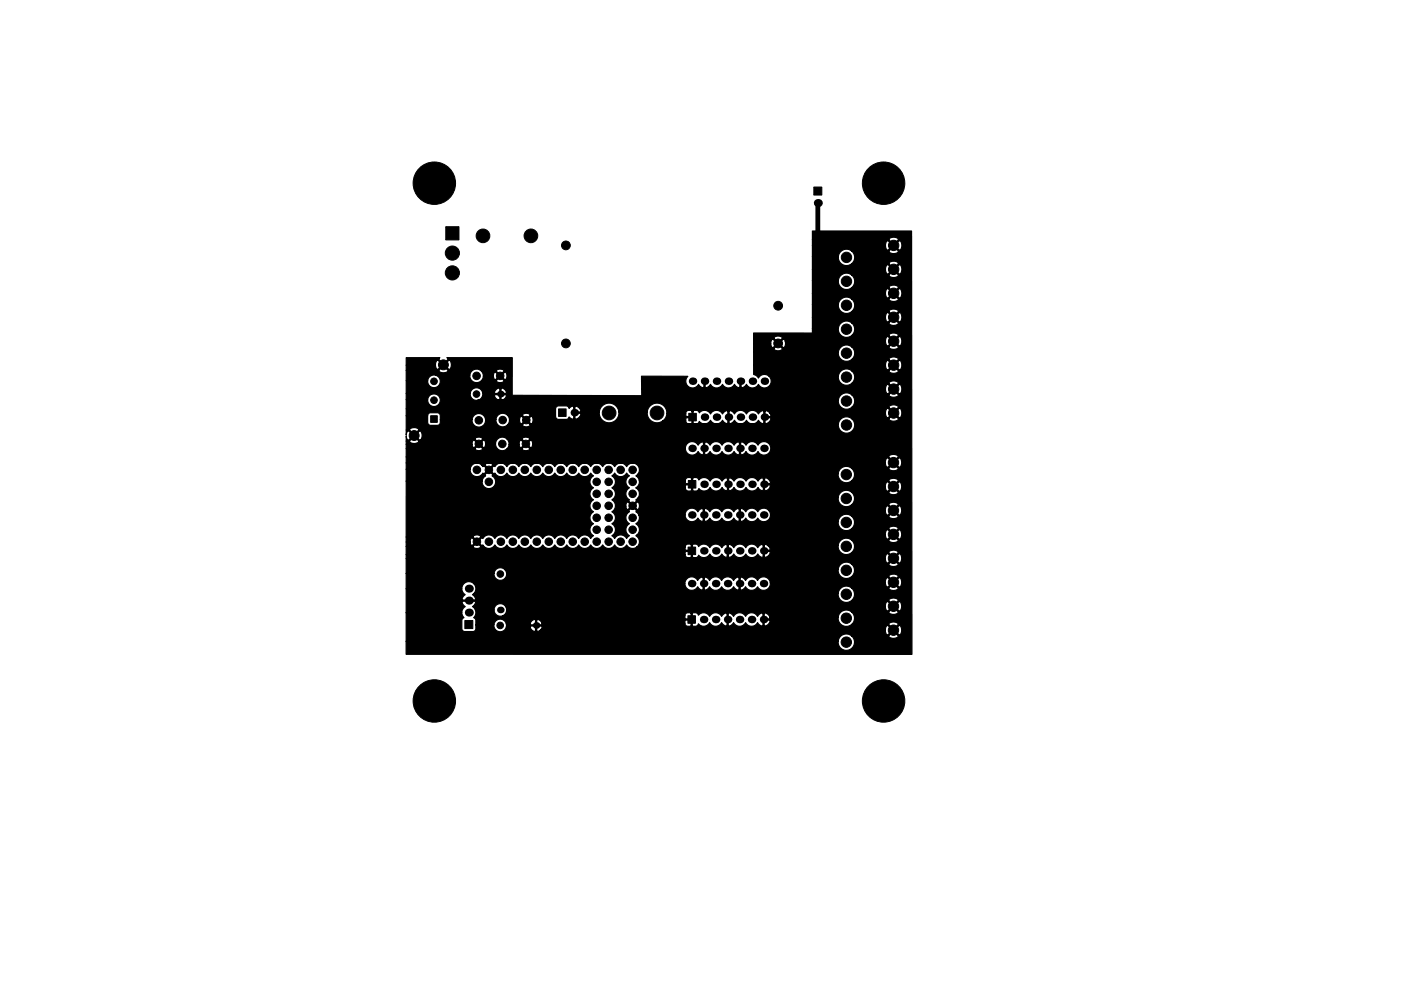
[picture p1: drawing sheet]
<svg xmlns="http://www.w3.org/2000/svg" width="297mm" height="210mm" viewBox="0 0 297 210" stroke-linecap="round" stroke-linejoin="round" font-family="sans-serif">
<g fill="#000" stroke="#000" stroke-width=".21">
<path d="M172.5 39.7h1.7v1.7h-1.7zM94.5 48.1h2.8v2.8h-2.8zM91.3 88.2h1.4v1.4h-1.4zM118.4 86.8h1.6v1.6h-1.6zM146 87.7h1.6v1.6h-1.6zM145.9 116.1h1.6v1.6h-1.6zM145.9 101.9h1.6v1.6h-1.6zM98.6 131.7h1.7v1.7h-1.7zM145.8 130.6h1.6v1.6h-1.6z"/>
<circle cx="92.1" cy="38.9" r="4.5"/>
<circle cx="187.3" cy="38.9" r="4.5"/>
<circle cx="95.9" cy="53.7" r="1.5"/>
<circle cx="95.9" cy="57.9" r="1.5"/>
<circle cx="102.4" cy="50" r="1.45"/>
<circle cx="112.6" cy="50" r="1.45"/>
<circle cx="120" cy="52.1" r=".93"/>
<circle cx="179.5" cy="54.6" r="1.1"/>
<circle cx="179.5" cy="59.7" r="1.1"/>
<circle cx="189.5" cy="57.2" r="1.1"/>
<circle cx="189.5" cy="52.1" r="1.1"/>
<circle cx="94" cy="77.4" r="1.05"/>
<circle cx="101" cy="79.7" r=".8"/>
<circle cx="106" cy="79.7" r=".8"/>
<circle cx="120" cy="72.9" r=".93"/>
<circle cx="165" cy="72.9" r=".93"/>
<circle cx="165" cy="64.9" r=".93"/>
<circle cx="179.5" cy="74.9" r="1.1"/>
<circle cx="179.5" cy="64.8" r="1.1"/>
<circle cx="179.5" cy="69.9" r="1.1"/>
<circle cx="189.5" cy="77.5" r="1.1"/>
<circle cx="189.5" cy="62.2" r="1.1"/>
<circle cx="189.5" cy="67.3" r="1.1"/>
<circle cx="189.5" cy="72.4" r="1.1"/>
<circle cx="87.8" cy="92.4" r="1.05"/>
<circle cx="92" cy="80.9" r=".7"/>
<circle cx="92" cy="84.9" r=".71"/>
<circle cx="101" cy="83.6" r=".7"/>
<circle cx="101.1" cy="99.7" r=".8"/>
<circle cx="101.5" cy="94.2" r=".8"/>
<circle cx="101.5" cy="89.2" r=".8"/>
<circle cx="103.6" cy="99.7" r=".8"/>
<circle cx="106.2" cy="99.7" r=".8"/>
<circle cx="106.5" cy="94.2" r=".8"/>
<circle cx="106.6" cy="89.1" r=".8"/>
<circle cx="108.7" cy="99.7" r=".8"/>
<circle cx="111.3" cy="99.7" r=".8"/>
<circle cx="111.5" cy="94.2" r=".8"/>
<circle cx="111.6" cy="89.1" r=".8"/>
<circle cx="113.8" cy="99.7" r=".8"/>
<circle cx="116.3" cy="99.7" r=".8"/>
<circle cx="118.9" cy="99.7" r=".8"/>
<circle cx="121.4" cy="99.7" r=".8"/>
<circle cx="124" cy="99.7" r=".8"/>
<circle cx="126.5" cy="99.7" r=".8"/>
<circle cx="129" cy="99.7" r=".8"/>
<circle cx="129.1" cy="87.6" r="1.45"/>
<circle cx="131.6" cy="99.7" r=".8"/>
<circle cx="134.1" cy="99.7" r=".8"/>
<circle cx="139.3" cy="87.6" r="1.45"/>
<circle cx="179.5" cy="85.1" r="1.1"/>
<circle cx="179.5" cy="90.2" r="1.1"/>
<circle cx="179.5" cy="80" r="1.1"/>
<circle cx="189.4" cy="98.1" r="1.1"/>
<circle cx="189.5" cy="87.6" r="1.1"/>
<circle cx="189.5" cy="82.6" r="1.1"/>
<circle cx="101.1" cy="114.9" r=".8"/>
<circle cx="103.6" cy="102.2" r=".8"/>
<circle cx="103.6" cy="114.9" r=".8"/>
<circle cx="106.2" cy="114.9" r=".8"/>
<circle cx="108.7" cy="114.9" r=".8"/>
<circle cx="111.3" cy="114.9" r=".8"/>
<circle cx="113.8" cy="114.9" r=".8"/>
<circle cx="116.3" cy="114.9" r=".8"/>
<circle cx="118.9" cy="114.9" r=".8"/>
<circle cx="121.4" cy="114.9" r=".8"/>
<circle cx="124" cy="114.9" r=".8"/>
<circle cx="126.5" cy="109.8" r=".8"/>
<circle cx="126.5" cy="102.2" r=".8"/>
<circle cx="126.5" cy="104.8" r=".8"/>
<circle cx="126.5" cy="107.3" r=".8"/>
<circle cx="126.5" cy="112.4" r=".8"/>
<circle cx="126.5" cy="114.9" r=".8"/>
<circle cx="129" cy="104.8" r=".8"/>
<circle cx="129" cy="107.3" r=".8"/>
<circle cx="129" cy="114.9" r=".8"/>
<circle cx="129" cy="112.4" r=".8"/>
<circle cx="129" cy="102.2" r=".8"/>
<circle cx="129" cy="109.8" r=".8"/>
<circle cx="131.6" cy="114.9" r=".8"/>
<circle cx="134.1" cy="107.3" r=".8"/>
<circle cx="134.1" cy="104.8" r=".8"/>
<circle cx="134.1" cy="102.2" r=".8"/>
<circle cx="134.1" cy="114.9" r=".8"/>
<circle cx="134.1" cy="112.4" r=".8"/>
<circle cx="134.1" cy="109.8" r=".8"/>
<circle cx="179.4" cy="110.8" r="1.1"/>
<circle cx="179.4" cy="100.7" r="1.1"/>
<circle cx="179.4" cy="105.8" r="1.1"/>
<circle cx="179.4" cy="115.9" r="1.1"/>
<circle cx="189.4" cy="103.2" r="1.1"/>
<circle cx="189.4" cy="108.3" r="1.1"/>
<circle cx="189.4" cy="118.5" r="1.1"/>
<circle cx="189.4" cy="113.4" r="1.1"/>
<circle cx="106.1" cy="132.7" r=".7"/>
<circle cx="106.1" cy="121.8" r=".7"/>
<circle cx="179.4" cy="121" r="1.1"/>
<circle cx="179.4" cy="136.2" r="1.1"/>
<circle cx="179.4" cy="131.2" r="1.1"/>
<circle cx="179.4" cy="126.1" r="1.1"/>
<circle cx="189.4" cy="123.5" r="1.1"/>
<circle cx="189.4" cy="133.7" r="1.1"/>
<circle cx="189.4" cy="128.6" r="1.1"/>
<circle cx="92.1" cy="148.7" r="4.5"/>
<circle cx="187.3" cy="148.7" r="4.5"/>
</g>
<g fill="#000">
<circle cx="173.4" cy="43.1" r=".85"/>
<circle cx="106.1" cy="83.6" r=".7"/>
<circle cx="121.8" cy="87.6" r=".8"/>
<circle cx="146.7" cy="95.1" r=".8"/>
<circle cx="146.8" cy="80.9" r=".8"/>
<circle cx="149.3" cy="95.1" r=".8"/>
<circle cx="149.4" cy="88.5" r=".8"/>
<circle cx="149.4" cy="80.9" r=".8"/>
<circle cx="151.8" cy="95.1" r=".8"/>
<circle cx="151.9" cy="88.5" r=".8"/>
<circle cx="151.9" cy="80.9" r=".8"/>
<circle cx="154.4" cy="95.1" r=".8"/>
<circle cx="154.5" cy="88.5" r=".8"/>
<circle cx="154.5" cy="80.9" r=".8"/>
<circle cx="156.9" cy="95.1" r=".8"/>
<circle cx="157" cy="80.9" r=".8"/>
<circle cx="157" cy="88.5" r=".8"/>
<circle cx="159.4" cy="95.1" r=".8"/>
<circle cx="159.5" cy="88.5" r=".8"/>
<circle cx="159.5" cy="80.9" r=".8"/>
<circle cx="162" cy="95.1" r=".8"/>
<circle cx="162.1" cy="80.9" r=".8"/>
<circle cx="162.1" cy="88.5" r=".8"/>
<circle cx="146.7" cy="109.3" r=".8"/>
<circle cx="149.2" cy="116.9" r=".8"/>
<circle cx="149.2" cy="109.3" r=".8"/>
<circle cx="149.3" cy="102.7" r=".8"/>
<circle cx="151.8" cy="109.3" r=".8"/>
<circle cx="151.8" cy="116.9" r=".8"/>
<circle cx="151.8" cy="102.7" r=".8"/>
<circle cx="154.3" cy="109.3" r=".8"/>
<circle cx="154.3" cy="116.9" r=".8"/>
<circle cx="154.4" cy="102.7" r=".8"/>
<circle cx="156.8" cy="116.9" r=".8"/>
<circle cx="156.8" cy="109.3" r=".8"/>
<circle cx="156.9" cy="102.7" r=".8"/>
<circle cx="159.4" cy="109.3" r=".8"/>
<circle cx="159.4" cy="116.9" r=".8"/>
<circle cx="159.4" cy="102.7" r=".8"/>
<circle cx="161.9" cy="109.3" r=".8"/>
<circle cx="161.9" cy="116.9" r=".8"/>
<circle cx="162" cy="102.7" r=".8"/>
<circle cx="99.4" cy="127.4" r=".85"/>
<circle cx="99.4" cy="124.9" r=".85"/>
<circle cx="99.4" cy="130" r=".85"/>
<circle cx="106.1" cy="129.4" r=".7"/>
<circle cx="113.7" cy="132.7" r=".7"/>
<circle cx="146.6" cy="123.8" r=".8"/>
<circle cx="149.2" cy="123.8" r=".8"/>
<circle cx="149.2" cy="131.4" r=".8"/>
<circle cx="151.7" cy="123.8" r=".8"/>
<circle cx="151.7" cy="131.4" r=".8"/>
<circle cx="154.3" cy="131.4" r=".8"/>
<circle cx="154.3" cy="123.8" r=".8"/>
<circle cx="156.8" cy="123.8" r=".8"/>
<circle cx="156.8" cy="131.4" r=".8"/>
<circle cx="159.3" cy="131.4" r=".8"/>
<circle cx="159.3" cy="123.8" r=".8"/>
<circle cx="161.9" cy="131.4" r=".8"/>
<circle cx="161.9" cy="123.8" r=".8"/>
</g>
<path d="M173.4 43.1v7.1" fill="none" stroke="#000" stroke-width="1"/>
<path d="M86.1 75.9h7.2l-.3 .3 1 1 1-1-.3-.3h13.9v7.8l.1 .2 27.2 .1 .2-.2-.1-1.2h51.7a.9 .9 0 0 0 .6 1l1-1h.4l1 1 .3-.1 .2-1-.2-.9-.3-.1-1 1.1h-.4l-1-1.1a1.02 1.02 0 0 0-.6 1.1h-51.7v-2.8l9.8 .1a1.44 1.44 0 0 0 .2 2.1 1.44 1.44 0 0 0 2.1-.5l.3 .4a.62 .62 0 0 0 .8 .2v-1.4l.3 .1v1.3l.4 .1 .7-.7 .1 .2a1.44 1.44 0 0 0 2.5-.2 1.43 1.43 0 0 0 2.5 0l.3 .4a.62 .62 0 0 0 .9 .2v-1.4l.2 .1v1.3l.4 .1 .8-.7v.2a1.44 1.44 0 0 0 2.5-.2 1.44 1.44 0 0 0 2.1 .5 1.44 1.44 0 0 0 .2-2.2h14.6v.4a1.74 1.74 0 0 0 2.9 1.1h7.8l1.1 1.1 1-1.1-.1-.2-1-.3-.8 .3-.2 .2h-7.8a1.74 1.74 0 0 0 0-2.6h7.8l.2 .3 .9 .2 .9-.2 .1-.3-1-1-1.1 1h-7.8a1.74 1.74 0 0 0-2.9 1.1h-14.6l-.2-.1a1.43 1.43 0 0 0-2.1 .5l-.5-.5-.5-.2v-2h27.9a.9 .9 0 0 0 .6 1l1-1h.4l1 1 .3-.1 .2-1-.2-.8-.3-.2-1 1.1h-.4l-1-1.1a1.02 1.02 0 0 0-.6 1.1h-27.9v-2.7h17.9v.3a1.74 1.74 0 0 0 2.9 1.2h7.8l1.1 1 1-1-.1-.3-1-.3-.8 .3-.2 .3h-7.8a1.74 1.74 0 0 0 0-2.7h7.8l.2 .3 .9 .2 .9-.2 .1-.3-1-1-1.1 1h-7.8a1.74 1.74 0 0 0-2.9 1.2h-17.9v-.8h4.3l.1 .2 .8 .2 .8-.2 .1-.2-.9-1-.9 1h-4.3v-1.1h3.6a.74 .74 0 0 0 .5 .9l.9-.9h.4l.9 .9 .2-.1 .2-.6v-.7h21.2a.9 .9 0 0 0 .6 1l1-1h.4l1 1 .3-.1 .2-1-.2-.8-.3-.1-1 1h-.4l-1-1a1.02 1.02 0 0 0-.6 1h-21.2l-.2-.4h-.2l-.9 .9h-.4l-.9-.9h-.3l-.2 .9h-3.6v-1.1h4.3l.9 .9 .9-.9a1.09 1.09 0 0 0-1.8 0h-4.3v-1.2l12.3 .1 .1-.1v-.9h5.5v.3a1.74 1.74 0 0 0 2.9 1.2h7.8l1.1 1 1-1-.1-.3-1-.3-.8 .3-.2 .3h-7.8a1.74 1.74 0 0 0 0-2.7h7.8l.2 .3 .9 .3 .9-.3 .1-.3-1-1-1.1 1h-7.8a1.74 1.74 0 0 0-2.9 1.2h-5.5v-2.3h15.5l.3 .8 .3 .1 1-1h.4l1 1a1.25 1.25 0 0 0 0-2l-1 1h-.4l-1-1-.3 .1-.3 1h-15.5v-2.8h5.5a1.74 1.74 0 0 0 1 1.7 1.74 1.74 0 0 0 1.9-.2h7.8l1.1 1 1-1-.1-.3-1-.2-.8 .2-.2 .3h-7.8a1.74 1.74 0 0 0 0-2.7h7.8l.2 .3 .9 .3 .9-.3 .1-.3-1-1-1.1 1h-7.8a1.74 1.74 0 0 0-2.9 1.2h-5.5v-2.3h15.5l.3 .8 .3 .2 1-1.1h.4l1 1.1a1.25 1.25 0 0 0 0-2.1l-1 1h-.4l-1-1-.3 .1-.3 1h-15.5v-2.8h5.5a1.74 1.74 0 0 0 1 1.7 1.74 1.74 0 0 0 1.9-.2h7.8l1.1 1.1 1-1.1-.1-.3-1-.2-.8 .2-.2 .3h-7.8a1.74 1.74 0 0 0 0-2.6h7.8l.2 .2 .9 .3 .9-.3 .1-.2-1-1.1-1.1 1.1h-7.8a1.74 1.74 0 0 0-2.9 1.1h-5.5v-2.3h15.5l.3 .9 .3 .1 1-1h.4l1 1a1.25 1.25 0 0 0 0-2.1l-1 1.1h-.4l-1-1.1-.3 .1-.3 1h-15.5v-2.8h5.5a1.74 1.74 0 0 0 1 1.8 1.74 1.74 0 0 0 1.9-.3h7.8l1.1 1.1 1-1.1-.1-.2-1-.3-.8 .3-.2 .2h-7.8a1.74 1.74 0 0 0 0-2.6h7.8l.2 .3 .9 .2 .9-.2 .1-.3-1-1-1.1 1h-7.8a1.74 1.74 0 0 0-2.9 1.1h-5.5v-2.3h15.5l.3 .9 .3 .1 1-1h.4l1 1a1.25 1.25 0 0 0 0-2.1l-1 1.1h-.4l-1-1.1-.3 .2-.3 .9h-15.5v-1.2h16.2l1.1 1 1-1a1.25 1.25 0 0 0-2.1 0h-16.2v-1.9h21.1v89.8h-107.2v-2.7h91.6v.3a1.74 1.74 0 0 0 2.5 1.4 1.74 1.74 0 0 0 .4-2.9h7.8l.1 .3 1 .2 .9-.2 .1-.3-1.1-1-1 1h-7.8a1.74 1.74 0 0 0-2.9 1.2h-91.6v-6.1h11.8l.1 .5 .4 .5-.5 .5v1.9a.64 .64 0 0 0 .7 .6l2-.1 .3-.4v-.9h3.8v.2a1.34 1.34 0 0 0 1.2 1.2 1.34 1.34 0 0 0 1.4-1h5.1l.3 .6a.69 .69 0 0 0 .8 .3v-1.1h.3v1.1l.2 .1 .5-.2h73.2a.9 .9 0 0 0 .5 .9l1.1-1h.3l1 1 .3-.1 .3-1-.3-.8-.3-.1-1 1h-.3l-1.1-1a1.02 1.02 0 0 0-.5 1.1h-73.2l.2-.2a.54 .54 0 0 0 .1-.8h-2.3l-.1 .2h-5.1v-.6h5.1l.1 .2h1v-1.1h.3v1.1h1l.1-.4h30.3l.3 .6 .9 .1 .1-.2v-1.1h-1.1l-.2 .1v.5h-30.3l-.2-.4a.91 .91 0 0 0-1.2-.3 .97 .97 0 0 0-1.1 .9l-5.1-.1a1.34 1.34 0 0 0-1.4-.9 1.34 1.34 0 0 0-1.2 1.2h-3.8l-.1-1.2-.4-.4 .5-.7-.1-.9h3.9l.1 .3a1.34 1.34 0 0 0 1.8 .9h38.6v.6l.2 .1h1.1v-1.1h.3v2.5l.1 .2h.7l.3-.2 .2-.4 .1 .2a1.44 1.44 0 0 0 2.3-.4 1.43 1.43 0 0 0 2.5 0l.3 .4a.62 .62 0 0 0 .8 .2v-2.5h.3v2.5l.4 .1 .7-.7 .1 .1a1.44 1.44 0 0 0 2.5-.1 1.43 1.43 0 0 0 2.5 0l.3 .4a.62 .62 0 0 0 .9 .2v-1.1h.2v1.1l.2 .1 .7-.3 .4-.7-.1-.2h-1.5l.1-1.4h.2v1.1h1.2v-.3h14.5v.3a1.74 1.74 0 0 0 2.9 1.2h7.8l1 1 1.1-1-.1-.3-1-.2-.9 .2-.1 .3h-7.8a1.74 1.74 0 0 0 0-2.7h7.8l.1 .3 1 .3 .9-.3 .1-.3-1.1-1-1 1h-7.8a1.74 1.74 0 0 0-2.9 1.2h-14.5l-.3-.6a.89 .89 0 0 0-1.1-.2 .94 .94 0 0 0-1.2 .6 1.43 1.43 0 0 0-2.5 0 1.43 1.43 0 0 0-2.6 0l-.3-.4a.89 .89 0 0 0-1.1-.2 .94 .94 0 0 0-1.1 .6 1.43 1.43 0 0 0-2.5 0 1.43 1.43 0 0 0-2.4-.3l-.2-.3-.3-.2-1.1 .2-.1-.2h-.6l-.4 .2-.2 .4h-38.6a1.34 1.34 0 0 0 .6-1.9h80.5l.3 .8 .2 .2 1.1-1.1h.3l1 1.1a1.25 1.25 0 0 0 0-2.1l-1 1h-.3l-1.1-1-.2 .1-.3 1h-80.5a1.34 1.34 0 0 0-1.5-.6 1.34 1.34 0 0 0-1 1.3h-3.9l-.6-.7 .3-.3a.67 .67 0 0 0 .2-.8h-2.6l-.1 .2 .1 .4 .5 .5-.4 .4-.3 .9h-11.8v-5.1h11.8l.3 .8 .4 .5-.3 .2a.67 .67 0 0 0-.2 .9h2.6l.1-.2-.1-.4-.5-.5 .3-.3h77.2v.4a1.74 1.74 0 0 0 2.9 1.1h7.8l1 1 1.1-1-.1-.3-1-.2-.9 .2-.1 .3h-7.8a1.74 1.74 0 0 0 0-2.6h7.8l.1 .2 1 .3 .9-.3 .1-.2-1.1-1.1-1 1.1h-7.8a1.74 1.74 0 0 0-2.9 1.1h-77.2l.1-.2a1.49 1.49 0 0 0-.2-1.9h44.8v.3a1.44 1.44 0 0 0 1.2 1.1 1.44 1.44 0 0 0 1.5-.7l.3 .4a.62 .62 0 0 0 .9 .2v-2.6h.2v2.6l.4 .1 .8-.7v.1a1.44 1.44 0 0 0 2.5-.1 1.43 1.43 0 0 0 2.5 0l.3 .4a.62 .62 0 0 0 .9 .2v-2.6h.2v2.6l.4 .1 .8-.7v.1a1.44 1.44 0 0 0 2.5-.1 1.43 1.43 0 0 0 1.7 .7 1.43 1.43 0 0 0 1-1.6h24.4l.3 .9 .2 .1 1.1-1.1h.3l1 1.1a1.25 1.25 0 0 0 0-2.1l-1 1h-.3l-1.1-1-.2 .1-.3 1h-24.4a1.43 1.43 0 0 0-1.2-1.2 1.43 1.43 0 0 0-1.5 .7 1.43 1.43 0 0 0-2.5 .1l-.3-.4a.89 .89 0 0 0-1.1-.3 .94 .94 0 0 0-1.2 .7 1.43 1.43 0 0 0-2.5-.1 1.43 1.43 0 0 0-2.5 .1l-.3-.4a.89 .89 0 0 0-1.1-.3 .94 .94 0 0 0-1.2 .7 1.44 1.44 0 0 0-1.6-.8 1.44 1.44 0 0 0-1.1 1.4h-44.8l-.2-.2a1.49 1.49 0 0 0-2.3 1.3h-11.8v-3.2h18.6v.2a1.34 1.34 0 0 0 2 1.1 1.34 1.34 0 0 0 .3-2.2h70.7v.4a1.74 1.74 0 0 0 2.9 1.1h7.8l1 1.1 1.1-1.1-.1-.2-1-.3-.9 .3-.1 .2h-7.8a1.74 1.74 0 0 0 0-2.6h7.8l.1 .2 1 .3 .9-.3 .1-.2-1.1-1.1-1 1.1h-7.8a1.74 1.74 0 0 0-2.9 1.1h-70.8a1.34 1.34 0 0 0-2.2 .9h-18.6v-3.2h101.6l.3 .9 .2 .1 1.1-1h.3l1 1a1.25 1.25 0 0 0 0-2.1l-1 1.1h-.3l-1.1-1.1-.2 .1-.3 1h-101.6v-.8h59.1a.64 .64 0 0 0 .7 .6h.5l.2-.2v-1.1h-1.2l-.2 .2v.5h-59.1v-1.8h14.2l.1 .3 .8 .2 .7-.2v-.3l-.8-.8-.8 .8h-14.2v-.9h13.6a.63 .63 0 0 0 .4 .7l.8-.8h.4l.8 .8 .3-.1a1.44 1.44 0 0 0 2.5 0 1.44 1.44 0 0 0 2.6 0 1.44 1.44 0 0 0 2.5 0 1.44 1.44 0 0 0 2.5 0 1.44 1.44 0 0 0 2.6 0 1.44 1.44 0 0 0 2.5 0 1.44 1.44 0 0 0 2.6 0 1.44 1.44 0 0 0 2.5 0 1.44 1.44 0 0 0 2.5 0 1.44 1.44 0 0 0 2.6 0 1.44 1.44 0 0 0 2.5 0 1.44 1.44 0 0 0 2.6 0 1.44 1.44 0 0 0 2.1 .5h10.2v.5l.2 .1h1.2v-1.1h.2v2.5l.2 .2h.6l.3-.2 .2-.3 .1 .1a1.44 1.44 0 0 0 2.3-.4 1.43 1.43 0 0 0 2.5 0l.3 .4a.62 .62 0 0 0 .9 .2v-2.5h.2v2.5l.4 .1 .8-.7v.2a1.44 1.44 0 0 0 2.5-.2 1.43 1.43 0 0 0 2.6 0l.3 .4a.62 .62 0 0 0 .8 .2v-1.1h.3v1.1l.2 .2 .6-.4 .4-.7-.1-.2h-1.4v-1.4h.3v1.1h1.1a.79 .79 0 0 0-.4-.9h14.9v.3a1.74 1.74 0 0 0 2.9 1.2h7.8l1 1 1.1-1-.1-.3-1-.3-.9 .3-.1 .3h-7.8a1.74 1.74 0 0 0 0-2.7h7.8l.1 .3 1 .2 .9-.2 .1-.3-1.1-1-1 1h-7.8a1.74 1.74 0 0 0-2.9 1.2h-14.9l-.5-.3-.5 .1a.94 .94 0 0 0-1.1 .6 1.43 1.43 0 0 0-2.6 0 1.43 1.43 0 0 0-2.5 0l-.3-.4a.89 .89 0 0 0-1.1-.2 .94 .94 0 0 0-1.2 .6 1.43 1.43 0 0 0-2.5 0 1.43 1.43 0 0 0-2.4-.2l-.2-.4-.3-.2-1 .2-.2-.2h-.5l-.5 .2-.2 .5h-10.2a1.44 1.44 0 0 0-.2-2.4l.3-.3h52.6l.3 .9 .2 .1 1.1-1h.3l1 1a1.25 1.25 0 0 0 0-2l-1 1h-.3l-1.1-1-.2 .1-.3 .9h-52.6a1.43 1.43 0 0 0-.3-2.3 1.43 1.43 0 0 0 .6-1.8h9.8l.1 .2a1.44 1.44 0 0 0 1.2 1.2 1.44 1.44 0 0 0 1.5-.8l.3 .4a.62 .62 0 0 0 .8 .2v-2.5h.3v2.5l.3 .1 .8-.7 .1 .2a1.44 1.44 0 0 0 2.4-.2 1.43 1.43 0 0 0 2.6 0l.3 .4a.62 .62 0 0 0 .8 .2v-2.5h.3v2.5l.3 .1 .8-.7 .1 .2a1.44 1.44 0 0 0 2.5-.2 1.41 1.41 0 0 0 1.4 .8h15.6v.3a1.74 1.74 0 0 0 2.9 1.2h7.8l1 1 1.1-1-.1-.3-1-.3-.9 .3-.1 .3h-7.8a1.74 1.74 0 0 0 0-2.7h7.8l.1 .3 1 .2 .9-.2 .1-.3-1.1-1-1 1h-7.8a1.74 1.74 0 0 0-2.9 1.2h-15.5a1.44 1.44 0 0 0 .9-2.3h24.6l.3 .8 .2 .1 1.1-1h.3l1 1a1.25 1.25 0 0 0 0-2l-1 1h-.3l-1.1-1-.2 .1-.3 1h-24.6a1.43 1.43 0 0 0-2.4 .2 1.43 1.43 0 0 0-2.6 0l-.3-.4a.89 .89 0 0 0-1.1-.2 .94 .94 0 0 0-1.1 .6 1.43 1.43 0 0 0-2.6 0 1.43 1.43 0 0 0-2.5 0l-.3-.4a.89 .89 0 0 0-1.1-.2 .94 .94 0 0 0-1.1 .6 1.44 1.44 0 0 0-1.7-.7 1.44 1.44 0 0 0-1.1 1.4h-9.8l-.6-.7 .1-.3-.8-.8-.8 .8 .2 .3a1.44 1.44 0 0 0-.1 2.5 1.44 1.44 0 0 0 0 2.6l-.5 .5-.2-.2a1.44 1.44 0 0 0-2.4 .2l-.6-.5 .3-.2a1.44 1.44 0 0 0-.3-2.4 1.44 1.44 0 0 0 0-2.5l.6-.6 .2-.6h2.2l.2 .7h.2l.9-.8h.3l.8 .8a.96 .96 0 0 0 0-1.6l-.8 .8h-.3l-.9-.8-.2 .1-.2 .8h-2.2l-.2-.8-.6-.6a1.44 1.44 0 0 0 0-2.5 1.44 1.44 0 0 0 0-2.5l.6-.6 .2 .2a1.44 1.44 0 0 0 2.4-.2l.5 .6-.2 .1a1.44 1.44 0 0 0 .2 2.4 1.44 1.44 0 0 0 0 2.5l-.1 .3 .8 .8 .8-.8-.1-.3 .5-.4h42.4v.3a1.74 1.74 0 0 0 2.9 1.2h7.8l1 1 1.1-1-.1-.3-1-.2-.9 .2-.1 .3h-7.8a1.74 1.74 0 0 0 0-2.7h7.8l.1 .3 1 .3 .9-.3 .1-.3-1.1-1-1 1h-7.8a1.74 1.74 0 0 0-2.9 1.2h-42.4l.1-.2a1.43 1.43 0 0 0-.5-1.9h10.4l.3 .6 .9 .1 .1-.2v-1.1h-1.1l-.2 .1v.5h-10.5l.6-.6 .1-1h9.8v.6l.2 .1h1.1v-1.1h.3v2.5l.1 .2h.7l.3-.2 .2-.3 .1 .1a1.44 1.44 0 0 0 2.2-.4 1.43 1.43 0 0 0 2.6 0l.3 .4a.62 .62 0 0 0 .8 .2v-2.5h.3v2.5l.3 .1 .8-.7 .1 .1a1.44 1.44 0 0 0 2.5-.1 1.43 1.43 0 0 0 2.5 0l.3 .4a.62 .62 0 0 0 .9 .2v-1.1h.2v1.1l.2 .1 .6-.3 .4-.5h24.4l.3 .8 .2 .2 1.1-1.1h.3l1 1.1a1.25 1.25 0 0 0 0-2.1l-1 1h-.3l-1.1-1-.2 .1-.3 1h-24.4l-.1-.4h-1.4l.1-1.4h.2v1.1h1.1l.2-.2a1.15 1.15 0 0 0-1.5-.9 .94 .94 0 0 0-1.2 .6 1.43 1.43 0 0 0-2.5 0 1.43 1.43 0 0 0-2.6 0l-.3-.4a.89 .89 0 0 0-1.1-.2 .94 .94 0 0 0-1.1 .6 1.43 1.43 0 0 0-2.6 0 1.43 1.43 0 0 0-2.3-.3l-.2-.3-.3-.2-1.1 .2-.1-.2h-.6l-.4 .2-.2 .4h-9.8l-.3-.6-.4-.3 .5-.5h42.4v.4a1.74 1.74 0 0 0 2.9 1.1h7.8l1 1 1.1-1-.1-.3-1-.2-.9 .2-.1 .3h-7.8a1.74 1.74 0 0 0 0-2.6h7.8l.1 .2 1 .3 .9-.3 .1-.2-1.1-1.1-1 1.1h-7.8a1.74 1.74 0 0 0-2.9 1.1h-42.4l.1-.1a1.44 1.44 0 0 0-.6-2 1.44 1.44 0 0 0-1.9 .6 1.44 1.44 0 0 0-2.6 0 1.44 1.44 0 0 0-2.5 0 1.44 1.44 0 0 0-2.6 0 1.44 1.44 0 0 0-2.5 0 1.44 1.44 0 0 0-2.5 0 1.44 1.44 0 0 0-2.6 0 1.44 1.44 0 0 0-2.5 0 1.44 1.44 0 0 0-2.6 0 1.44 1.44 0 0 0-2.5 0 1.44 1.44 0 0 0-2.5 0 1.44 1.44 0 0 0-2.6 0l-.3-.1-.8 .8 .8 .8 .3-.1a1.44 1.44 0 0 0 2.6 0 1.44 1.44 0 0 0 2.5 0 1.44 1.44 0 0 0 2.5 0 1.44 1.44 0 0 0 2.6 0 1.44 1.44 0 0 0 2.5 0 1.44 1.44 0 0 0 2.6 0 1.44 1.44 0 0 0 2.5 0 1.44 1.44 0 0 0 2.5 0l.6 .6-.2 .1a1.44 1.44 0 0 0 .2 2.4 1.44 1.44 0 0 0 0 2.5 1.44 1.44 0 0 0 0 2.6 1.44 1.44 0 0 0 0 2.5 1.44 1.44 0 0 0 0 2.6l-.6 .5-.1-.2a1.44 1.44 0 0 0-2.4 .2 1.44 1.44 0 0 0-2.5 0 1.44 1.44 0 0 0-2.6 0 1.44 1.44 0 0 0-2.5 0 1.44 1.44 0 0 0-2.6 0 1.44 1.44 0 0 0-2.5 0 1.44 1.44 0 0 0-2.5 0 1.44 1.44 0 0 0-2.6 0 1.44 1.44 0 0 0-2.5 0l-.3-.1-.8 .8h-.4l-.8-.8-.2 .1-.2 .8h-13.6v-1.1h14.2l.8 .8 .8-.8a.96 .96 0 0 0-1.6 0h-14.2v-11.8h16.1v.3a1.44 1.44 0 0 0 2.3 1 1.44 1.44 0 0 0-.2-2.4l.2-.3-.9-.8-.8 .8 .2 .3-.5 .3-.3 .8h-16.1v-2.6h13.6v.3a1.44 1.44 0 0 0 1.1 1.3 1.44 1.44 0 0 0 1.6-.7l.3 .1 .8-.8-.8-.8-.3 .1-.3-.3h.7l.8 .8 .9-.8a.96 .96 0 0 0-1.7 0l-.8-.1a1.44 1.44 0 0 0-2.3 .9h-13.6v-1.3h101.6l.3 .9 .2 .1 1.1-1.1h.3l1 1.1a1.25 1.25 0 0 0 0-2.1l-1 1h-.3l-1.1-1-.2 .1-.3 1h-101.6v-1.3h102.3l1 1.1 1.1-1.1a1.25 1.25 0 0 0-2.1 0h-102.3v-1.7h14.6l.1 .2 .8 .2 .7-.2v-.2l-.8-.8-.8 .8h-14.6v-1h14a.63 .63 0 0 0 .4 .8l.8-.8h.4l.8 .8 .3-.1 .1-.2v-.7h2.2v.3a1.44 1.44 0 0 0 .9 1.2 1.44 1.44 0 0 0 1.5-.3h3.2l.1 .2 .8 .2 .6-.2 .1-.3h33v.3a1.44 1.44 0 0 0 1.2 1.1 1.44 1.44 0 0 0 1.5-.7l.3 .4a.62 .62 0 0 0 .9 .2v-2.5h.2v2.5l.4 .1 .7-.7 .1 .1a1.44 1.44 0 0 0 2.5-.1 1.43 1.43 0 0 0 2.5 0l.3 .4a.62 .62 0 0 0 .9 .2v-2.5h.2v2.5l.4 .1 .8-.7v.1a1.44 1.44 0 0 0 2.5-.1 1.44 1.44 0 0 0 2.2 .4 1.44 1.44 0 0 0 0-2.2 1.44 1.44 0 0 0-2.2 .5 1.43 1.43 0 0 0-2.5 0l-.3-.4a.89 .89 0 0 0-1.1-.2 .94 .94 0 0 0-1.2 .6 1.43 1.43 0 0 0-2.5 0 1.43 1.43 0 0 0-2.6 0l-.3-.4a.89 .89 0 0 0-1-.2 .94 .94 0 0 0-1.2 .6 1.44 1.44 0 0 0-1.6-.8 1.44 1.44 0 0 0-1.1 1.4h-33l-.8-.7-.8 .8h-3.2l.4-.9h2.2a.63 .63 0 0 0 .4 .7l.8-.8h.4l.8 .8 .2-.1 .2-.8-.2-.7h-.2l-.8 .8h-.4l-.8-.8a.78 .78 0 0 0-.4 .9h-2.2v-.5l-.4-.6h3.2l.8 .8 .8-.8-.1-.3-.8-.2-.6 .2-.1 .3h-3.2a1.44 1.44 0 0 0-1.5-.4 1.44 1.44 0 0 0-.9 1.2h-2.2l-.1-.6h-.3l-.8 .8h-.4l-.8-.8a.78 .78 0 0 0-.4 .8h-14v-.6h.7l.1 .2 .6 .3 1.2-.3 .1-.2-1-1-1 1h-.7v-1.1l.3 .8 .2 .1 1-1h.4l1 1 .3-.2h11.4l.8 .8 .8-.8v-.3l-.9-.2-.6 .2-.1 .3h-11.4l.2-.9-.2-.8-.3-.1-1 1h-.4l-1-1a.9 .9 0 0 0-.5 .9v-1.1h.7l1 1 1-1a1.2 1.2 0 0 0-2 0h-.7v-3h4.6v1.4a.64 .64 0 0 0 .6 .6l1.8-.1 .2-.4 .1-.7h6.7v.3a1.44 1.44 0 0 0 1.6 1.3 1.44 1.44 0 0 0 1.2-1.6h2.2v.3a1.44 1.44 0 0 0 1 1.2 1.44 1.44 0 0 0 1.5-.4h3.2v.3l.9 .2 .6-.2v-.4h65.4v.3a1.74 1.74 0 0 0 2.6 1.4 1.74 1.74 0 0 0 .3-2.9h7.8l.2 .3 .9 .3 .9-.3 .1-.3-1-1-1.1 1h-7.8a1.74 1.74 0 0 0-2.9 1.2h-65.4l-.7-.7-.8 .8h-3.2l.4-.9h2.1a.63 .63 0 0 0 .5 .7l.8-.8h.4l.8 .8h.2l.2-.8-.2-.7-.2-.1-.8 .8h-.4l-.8-.8a.78 .78 0 0 0-.5 .9h-2.1v-.5l-.4-.6h3.2l.8 .8 .8-.8-.1-.2-.8-.2-.7 .2v.2h-3.2a1.44 1.44 0 0 0-1.5-.3 1.44 1.44 0 0 0-1 1.2h-2.2v-.2a1.44 1.44 0 0 0-1.5-1.1 1.44 1.44 0 0 0-1.3 1.3h-6.7v-.8a.64 .64 0 0 0-.7-.6h-1.6l-.3 .2-.1 .4h-4.6v-1.4h31.7v1.7l.4 .4 2 .1 .3-.2 .2-.4 .7 .5 .2-.1v-1.1h.3v1.1a.95 .95 0 0 0 1.1-1.1h-1.4v-1.4h.3v1.1h5.2v.4a2.1 2.1 0 0 0 2.2 1.9 2.1 2.1 0 0 0 1.9-2.3h6v.4a2.09 2.09 0 0 0 3.3 1.5h4.9l.3 .5 .8 .1 .2-.1v-1.2h-1.1l-.2 .2v.5h-4.9l.6-.7 .3-.9h4v.5l.2 .2h1.1v-1.2h.3v2.6l.1 .1h.7l.3-.2 .2-.3 .1 .1a1.44 1.44 0 0 0 2.2-.3 1.43 1.43 0 0 0 2.6 0l.3 .4a.62 .62 0 0 0 .8 .2v-2.6h.3v2.6h.3l.8-.6 .1 .1a1.44 1.44 0 0 0 2.5-.1 1.43 1.43 0 0 0 2.5 0l.3 .4a.62 .62 0 0 0 .8 .2v-1.2h.3v1.2l.2 .1 .6-.3 .5-.8-.2-.2h-1.4v-1.4h.3v1.2h1.1l.2-.3-.2-.4h24.4a.9 .9 0 0 0 .6 1l1-1.1h.4l1 1.1 .3-.2 .2-.9-.2-.9-.3-.1-1 1h-.4l-1-1a1.02 1.02 0 0 0-.6 1.1h-24.4l-.7-.6-.7 .1a.94 .94 0 0 0-1.1 .6 1.43 1.43 0 0 0-2.5 0 1.43 1.43 0 0 0-2.6 0l-.3-.4a.89 .89 0 0 0-1.1-.2 .94 .94 0 0 0-1.1 .6 1.43 1.43 0 0 0-2.6 0 1.43 1.43 0 0 0-2.3-.2l-.2-.4-.3-.1-1.1 .1-.2-.1h-.5l-.4 .1-.2 .5h-4a2.09 2.09 0 0 0-2-2.2 2.09 2.09 0 0 0-2.2 1.9h-6l-.1-.4a2.1 2.1 0 0 0-2.2-1.5 2.1 2.1 0 0 0-1.8 1.9h-4.1l.2-.2a1.17 1.17 0 0 0-1.6-.9 .79 .79 0 0 0-.9 .4l-.2-.4-.3-.2h-1.8l-.4 .2-.2 .5h-31.7v-2h4.6a1.35 1.35 0 0 0 1.8 1.4 1.35 1.35 0 0 0 .4-2.3 1.35 1.35 0 0 0-2.2 .6v.3h-4.6v-1.3h13.6a1.33 1.33 0 0 0 1.6 1.4h76.4v.4a1.74 1.74 0 0 0 2.9 1.1h7.8l1.1 1.1 1-1.1-.1-.3-1-.2-.8 .2-.2 .3h-7.8a1.74 1.74 0 0 0 0-2.6h7.8l.2 .2 .9 .3 .9-.3 .1-.2-1-1.1-1.1 1.1h-7.8a1.74 1.74 0 0 0-2.9 1.1h-76.4l.6-.3 .4-.7h2.5l.3 .6a.69 .69 0 0 0 .9 .3v-1.1h.2v1.1l.2 .1 .9-.6 .1-.4-.1-.2-5 .2v-.6h2.5l.1 .2h1.1v-1.1h.2v1.1h1.1a.93 .93 0 0 0-.4-.9 .93 .93 0 0 0-.9-.2 .97 .97 0 0 0-1.2 .9l-2.5-.1a1.34 1.34 0 0 0-1.4-.9 1.34 1.34 0 0 0-1.2 1.2h-13.6v-2.7h4.6v.2a1.35 1.35 0 0 0 2.2 .9 1.35 1.35 0 0 0-.6-2.3h7.3v.3a1.44 1.44 0 0 0 1 1.2 1.44 1.44 0 0 0 1.5-.4h3.1l.1 .3 .5 .2 1-.2 .1-.3-.9-.8-.8 .8h-3.1l.4-.9h2.1a.63 .63 0 0 0 .5 .8l.8-.9h.3l.8 .9 .3-.1 .2-.8-.2-.7-.3-.1-.8 .8h-.3l-.8-.8a.78 .78 0 0 0-.5 .9h-2.1l-.1-.5-.3-.5h3.1l.8 .8 .9-.8-.1-.3-.8-.2-.7 .2-.1 .3h-3.1a1.44 1.44 0 0 0-1.5-.4 1.44 1.44 0 0 0-1 1.2h-7.5a1.35 1.35 0 0 0-1.4 1.2h-4.6v-2.2h6.9l.1 .2 1 .3 .8-.3 .1-.2-1-1-1 1h-6.9v-1.1h6.2a.85 .85 0 0 0 .5 .9l1-1h.4l1 1 .3-.1 .2-1-.2-.8-.3-.1-1 1h-.4l-1-1a.98 .98 0 0 0-.5 1.1h-6.2z" fill="#000" stroke="#000" stroke-width=".25"/>
</svg>
